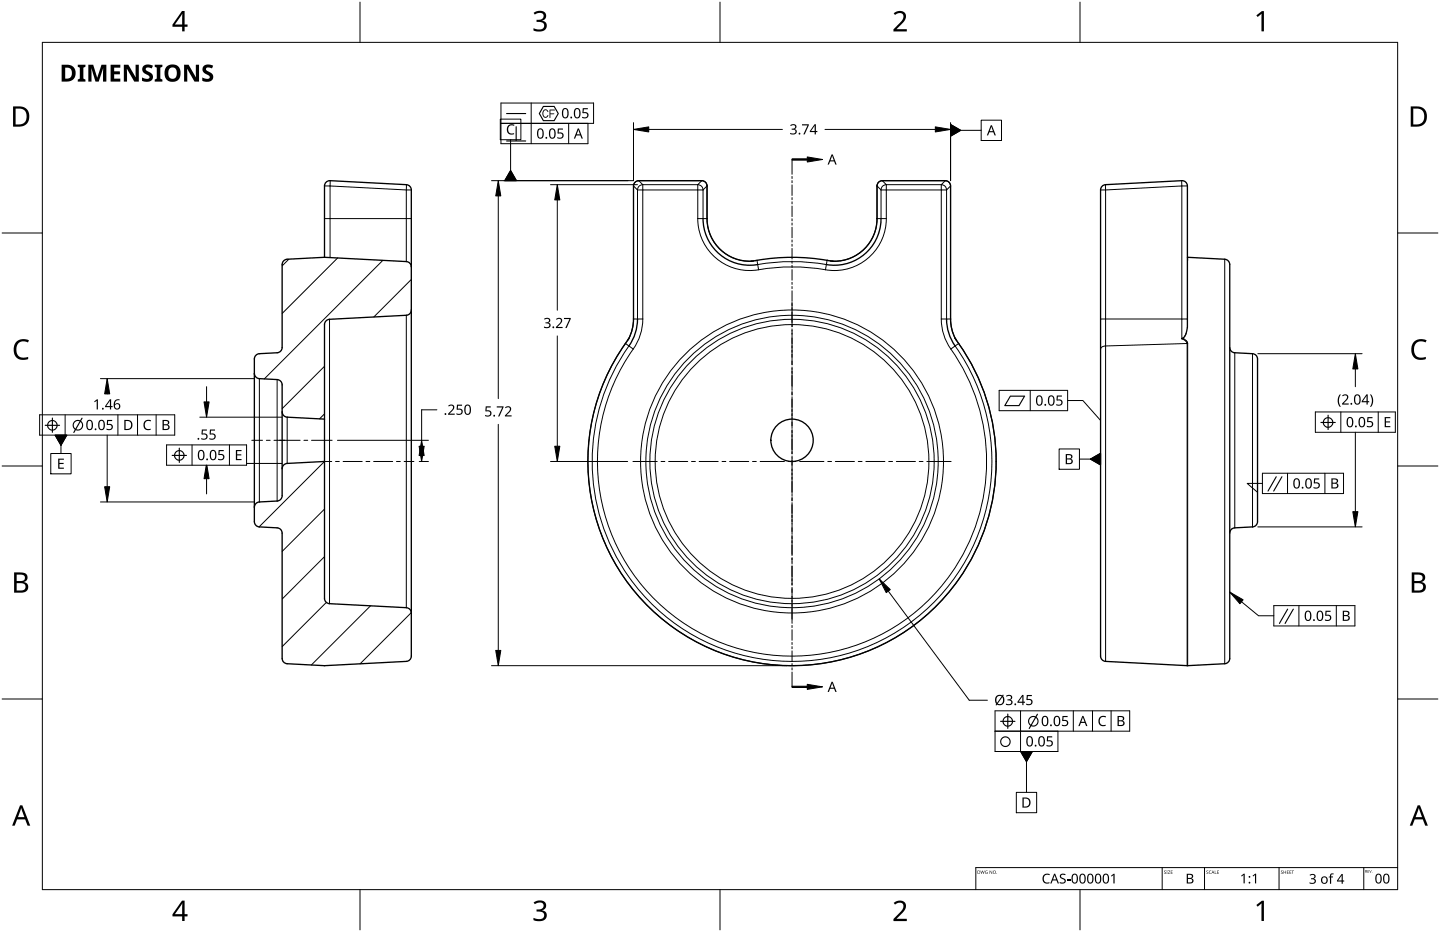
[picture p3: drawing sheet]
<svg xmlns="http://www.w3.org/2000/svg" width="432mm" height="279mm" viewBox="0 0 432 279" stroke-linecap="round" stroke-linejoin="round" font-family="sans-serif">
<g fill="none" stroke="#000" stroke-width=".4">
<path d="M97.3 77.1v-21.4a1.59 1.59 0 0 1 1.7-1.5l22.8 1.2a1.59 1.59 0 0 1 1.5 1.5v139.8a1.59 1.59 0 0 1-1.5 1.6l-24.5 1.3-11.2-.6a1.59 1.59 0 0 1-1.5-1.6v-37.6a1.59 1.59 0 0 0-1.5-1.6l-5.3-.2a1.59 1.59 0 0 1-1.5-1.6v-48.8a1.59 1.59 0 0 1 1.5-1.6l5.3-.2a1.59 1.59 0 0 0 1.5-1.6v-24.9a1.59 1.59 0 0 1 1.5-1.6l11.2-.6 24.5 1.3a1.59 1.59 0 0 1 1.5 1.6M210.8 65.5a14 14 0 0 0 16.4 13.8M212 65.5h.1M212 65.5v-9.8a1.59 1.59 0 0 0-1.6-1.5h-18.9a1.59 1.59 0 0 0-1.5 1.5v39.9M212 65.5a12.7 12.7 0 0 0 13.9 12.7M225.3 78.3l.7-.1a64.2 64.2 0 0 1 23.7 .1M249.1 78.2l.8 .1M263 65.5v-9.8a1.59 1.59 0 0 1 1.6-1.5h18.9a1.59 1.59 0 0 1 1.5 1.5v39.9M263 65.5a12.8 12.8 0 0 1-13.2 12.8M263 65.5h.1M264.2 65.5a14 14 0 0 1-16.4 13.8M356.1 77.1l11.1 .6a1.59 1.59 0 0 1 1.6 1.6v118.1a1.59 1.59 0 0 1-1.6 1.6l-11.1 .6-24.6-1.3a1.59 1.59 0 0 1-1.5-1.6v-139.8a1.59 1.59 0 0 1 1.5-1.5l22.9-1.2a1.59 1.59 0 0 1 1.7 1.5v42.5l-.6 2.1-.8 1.1"/>
<path d="M123.3 92.9a1.59 1.59 0 0 1-1.5 1.6l-23 1.2a1.59 1.59 0 0 0-1.5 1.6v82.1a1.59 1.59 0 0 0 1.5 1.6l23 1.2a1.59 1.59 0 0 1 1.5 1.6M190 95.6a12.8 12.8 0 0 1-1.5 6M190 95.6h.1M191.2 95.6a14 14 0 0 1-2.6 8.1M283.8 95.6a14 14 0 0 0 2.6 8.1M285 95.6h.1M285 95.6a11.8 11.8 0 0 0 1.8 6.4M76.3 111.9a1.59 1.59 0 0 0 1.5 1.6l5.3 .3a1.59 1.59 0 0 1 1.5 1.6v33.2a1.59 1.59 0 0 1-1.5 1.6l-5.3 .3a1.59 1.59 0 0 0-1.5 1.6M187.5 103a61.2 61.2 0 0 0 50 96.6 61.2 61.2 0 0 0 50-96.6M187.5 103h.1M188.2 102l-.7 1M188.5 101.5l-.3 .5"/>
<path d="M188.6 101.4l-.4 .7M286.4 101.4l.4 .6M286.8 102l.4 .6M287.2 102.6h.1M287.2 102.6l.3 .4M287.5 103h.1M354.4 101.5h.1M354.7 101.4l-.3 .1M354.7 101.4h.1M368.8 104.2a1.59 1.59 0 0 0 1.5 1.6l5.3 .2a1.59 1.59 0 0 1 1.5 1.6v48.8a1.59 1.59 0 0 1-1.5 1.6l-5.3 .2a1.59 1.59 0 0 0-1.5 1.6M84.6 123.5a1.59 1.59 0 0 0 1.5 1.6l11.2 .5M97.3 138.3l-11.2 .6a1.59 1.59 0 0 0-1.5 1.6"/>
<circle cx="237.5" cy="132" r="6.4"/>
</g>
<g fill="none" stroke="#000" stroke-width=".3">
<path d="M97.3 55.7h1.7M99 55.7v21.5M99 55.7l22.8 1.2M99 54.2v1.5M121.8 56.9h1.5M121.8 56.9v21.5M121.8 55.4v1.5M190 55.7h.1M190 55.7v39.9M190 55.7l1.2 1.2M191.2 56.9h19.6M191.2 56.9v38.7"/>
<path d="M191.5 54.2h18.9M191.5 54.2l1.2 1.2M191.5 54.2h.1M191.5 54.2a1.59 1.59 0 0 0-1.5 1.5M192.7 55.4a1.59 1.59 0 0 0-1.5 1.5M192.7 55.4v40.2M192.7 55.4h16.5M209.2 55.4v10.1M209.2 55.4a1.59 1.59 0 0 1 1.6 1.5M210.4 54.2a1.59 1.59 0 0 1 1.6 1.5M210.4 54.2l-1.2 1.2M210.4 54.2h.1"/>
<path d="M210.8 56.9v8.6M212 55.7l-1.2 1.2M212 55.7v9.8M212 55.7h.1M263 55.7h.1M263 55.7l1.2 1.2M263 55.7v9.8M264.2 56.9h19.6M264.2 56.9v8.6M264.6 54.2l1.2 1.2M264.6 54.2h18.9M264.6 54.2h.1"/>
<path d="M264.6 54.2a1.59 1.59 0 0 0-1.6 1.5M265.8 55.4a1.59 1.59 0 0 0-1.6 1.5M265.8 55.4h16.5M265.8 55.4v10.1M282.3 55.4a1.59 1.59 0 0 1 1.5 1.5M282.3 55.4v40.2M283.5 54.2a1.59 1.59 0 0 1 1.5 1.5M283.5 54.2l-1.2 1.2M283.5 54.2h.1M283.8 56.9v38.7M285 55.7l-1.2 1.2M285 55.7v39.9"/>
<path d="M285 55.7h.1M330 56.9h1.5M331.5 55.4v1.5M331.5 56.9v141.4M354.4 55.7v45.8l1.5 1.1M354.4 54.2v1.5M354.4 55.7h1.7M354.4 55.7l-22.9 1.2M97.3 65.5h26M209.2 65.5h2.8M209.2 65.5a15.6 15.6 0 0 0 18.3 15.4M212 65.5a12.8 12.8 0 0 0 13.3 12.8"/>
<path d="M227 78h.1M227 78l.2 1.3M227.2 79.3l.3 1.6M247.8 79.3a59.9 59.9 0 0 0-20.6 0M248 78l-.5 2.9M248 78h.1M263 65.5a12.8 12.8 0 0 1-13.3 12.8M263 65.5h2.8M265.8 65.5a15.6 15.6 0 0 1-18.3 15.4M356.1 77.1v.9M367.2 77.7v121.3M98.8 95.7v85.3"/>
<path d="M121.8 94.5v87.7M190 95.6a12.8 12.8 0 0 1-1.5 5.9M190 95.6h2.7M192.7 95.6a15.6 15.6 0 0 1-2.8 9M247.5 80.9a58.3 58.3 0 0 0-20 0M282.3 95.6h2.7M282.3 95.6a15.6 15.6 0 0 0 2.8 9M285 95.6a12.8 12.8 0 0 0 1.5 5.9M330 95.6h26.1M77.8 113.5v37M83.1 113.8v36.4M189.9 104.6l-2.4-1.6a61.2 61.2 0 0 0 50 96.6 61.2 61.2 0 0 0 50-96.6l-2.4 1.6"/>
<path d="M189.9 104.6a58.3 58.3 0 0 0 47.6 92.1 58.3 58.3 0 0 0 47.6-92.1M286.4 103.7a59.9 59.9 0 0 1-48.9 94.6 59.9 59.9 0 0 1-48.9-94.6M354.7 101.4l.3 .1a1.85 1.85 0 0 1 1.1 1.5M355.9 102.6h.1M355.9 102.6l.1 .4M356 103h.1M356 103l-24.5 .7-.9 .2-.6 .7M356 103v96.6M356.1 103v96.6M370.3 105.8v52.4M375.6 106v52M86.1 125.1v13.8"/>
<circle cx="237.5" cy="138.3" r="45.4"/>
<circle cx="237.5" cy="138.3" r="42.6"/>
<circle cx="237.5" cy="138.3" r="41"/>
<circle cx="237.5" cy="138.3" r="43.8"/>
</g>
<path d="M86.6 77.7l-2 2M101.2 77.3l-16.6 16.7M114.8 78l-35.5 35.6M123.3 83.8l-11.2 11.2M97.3 109.8l-12.7 12.7M97.3 124.1l-1.5 1.5M97.3 138.3l-19.6 19.6M97.3 152.6l-12.7 12.7M97.3 166.9l-12.7 12.7M97.9 180.6l-13.3 13.2M111.1 181.6l-17.7 17.8M123.3 183.7l-15.3 15.3" fill="none" stroke="#000" stroke-width=".3"/>
<path d="M12.7 12.7h406.4v254h-406.4z" fill="none" stroke="#000" stroke-width=".3"/>
<path d="M107.9 .6v12.1M215.9 .6v12.1M323.8 .6v12.1M.6 69.9h12.1M419.1 69.9h12.1M.6 139.7h12.1M419.1 139.7h12.1M.6 209.6h12.1M419.1 209.6h12.1M107.9 266.7v12.1M215.9 266.7v12.1M323.8 266.7v12.1" fill="none" stroke="#000" stroke-width=".3"/>
<g fill="#000">
<path d="M160 3.9a2.36 2.36 0 0 1 3.7 .5 1.49 1.49 0 0 1-1.2 1.8 1.62 1.62 0 0 1 1.5 1.8 1.62 1.62 0 0 1-1.8 1.4l-2.2-.3v-.7a2.16 2.16 0 0 0 3.2-.5 1.23 1.23 0 0 0-1.7-1.3h-.6v-.7a1.55 1.55 0 0 0 2.1-1.1 1.51 1.51 0 0 0-2.6-.4zM268 4a2.07 2.07 0 0 1 2.1-.8 2.07 2.07 0 0 1 1.6 1.7 4 4 0 0 1-1.6 2.6l-1.2 1.2h3v.7h-4v-.6l1.6-1.6a2.6 2.6 0 0 0 1.2-2.9 1.64 1.64 0 0 0-2.3 .2zM376.7 4.6l1.7-1.3h.6v6.1h-.7v-5.3l-1.2 1zM4.9 102.5a3.4 3.4 0 0 1 3.8-.5l-.3 .7a2.3 2.3 0 0 0-2.7 .1 2.3 2.3 0 0 0-.8 2.5 2.15 2.15 0 0 0 3.2 1.8l.4-.1v.7a3 3 0 0 1-3.5-.4 3 3 0 0 1-.8-3.4zM424 102.5a3.4 3.4 0 0 1 3.8-.5l-.3 .7a2.3 2.3 0 0 0-2.7 .1 2.3 2.3 0 0 0-.8 2.5 2.15 2.15 0 0 0 3.2 1.8l.4-.1v.7a3 3 0 0 1-3.5-.4 3 3 0 0 1-.8-3.4zM160 270.6a2.36 2.36 0 0 1 3.7 .5 1.49 1.49 0 0 1-1.2 1.8 1.62 1.62 0 0 1 1.5 1.8 1.62 1.62 0 0 1-1.8 1.4l-2.2-.3v-.7a2.16 2.16 0 0 0 3.2-.5 1.23 1.23 0 0 0-1.7-1.3h-.6v-.7a1.55 1.55 0 0 0 2.1-1.1 1.51 1.51 0 0 0-2.6-.4zM268 270.7a2.07 2.07 0 0 1 2.1-.8 2.07 2.07 0 0 1 1.6 1.7 4 4 0 0 1-1.6 2.6l-1.2 1.2h3v.7h-4v-.6l1.6-1.6a2.6 2.6 0 0 0 1.2-2.9 1.64 1.64 0 0 0-2.3 .2zM376.7 271.3l1.7-1.3h.6v6.1h-.7v-5.3l-1.2 1z"/>
<path d="M54.6 3.3h.8v4.1h.8v.6h-.8v1.4h-.8v-1.4h-2.9v-.6zM54.6 4.1l-2.2 3.3h2.2z"/>
<path d="M3.9 31.9h1.9a3 3 0 0 1 3 3.1 3 3 0 0 1-3.2 3h-1.7zM4.7 32.6v4.7h.8a2.39 2.39 0 0 0 2.5-2.1 2.39 2.39 0 0 0-2-2.6z"/>
<path d="M423 31.9h1.9a3 3 0 0 1 3 3.1 3 3 0 0 1-3.2 3h-1.7zM423.8 32.6v4.7h.8a2.39 2.39 0 0 0 2.5-2.1 2.39 2.39 0 0 0-2-2.6z"/>
<path d="M4.2 171.6h1.8a1.71 1.71 0 0 1 2.2 1.8 1.39 1.39 0 0 1-1.1 1.1 1.64 1.64 0 0 1 1.3 2 1.64 1.64 0 0 1-2 1.2h-2.2zM5 174.8v2.2h1.2a1.15 1.15 0 0 0 1.5-1.1 1.15 1.15 0 0 0-1.5-1.1zM5 172.3v1.9h1.1a1.04 1.04 0 0 0 1.4-1.1 1.04 1.04 0 0 0-1.5-.8z"/>
<path d="M423.3 171.6h1.8a1.71 1.71 0 0 1 2.2 1.8 1.39 1.39 0 0 1-1.1 1.1 1.64 1.64 0 0 1 1.3 2 1.64 1.64 0 0 1-2 1.2h-2.2zM424.1 174.8v2.2h1.2a1.15 1.15 0 0 0 1.5-1.1 1.15 1.15 0 0 0-1.5-1.1zM424.1 172.3v1.9h1.1a1.04 1.04 0 0 0 1.4-1.1 1.04 1.04 0 0 0-1.5-.8z"/>
<path d="M6 241.4h.7l2.4 6.1h-.8l-.8-1.9h-2.4l-.7 1.9h-.8zM6.3 242.2l-.9 2.8h1.9z"/>
<path d="M425.1 241.4h.7l2.4 6.1h-.8l-.8-1.9h-2.4l-.7 1.9h-.8zM425.4 242.2l-.9 2.8h1.9z"/>
<path d="M54.6 270h.8v4.1h.8v.6h-.8v1.4h-.8v-1.4h-2.9v-.6zM54.6 270.8l-2.2 3.3h2.2z"/>
</g>
<path d="M348.5 260.1v6.6M361.2 260.1v6.6M383.5 260.1v6.6M408.9 260.1v6.6M419.1 260.1h-126.5v6.6" fill="none" stroke="#000" stroke-width=".3"/>
<g fill="#000">
<path d="M294 261l.3 .8 .3-.8 .3 .8 .4-.8-.3 1-.4-.9-.3 .9zM295.5 261.1l.6-.1-.5 .1-.1 .4 .3 .4 .2-.1v-.2l-.2-.2h.4v.5l-.8-.1zM296.7 261l.7 .8 .1-.8v1l-.6-.8-.2 .8zM313 262.3l1-.4 .8 .2-.1 .3a1.17 1.17 0 0 0-1.7 1.1 1.17 1.17 0 0 0 1.7 1v.3a1.52 1.52 0 0 1-1.9-.5 1.52 1.52 0 0 1 .2-2zM317.9 262.2l.6-.3 1 .2-.1 .3-.4-.1a.55 .55 0 0 0-.8 .3 .55 .55 0 0 0 .6 .6 .88 .88 0 0 1 .8 1.2 .88 .88 0 0 1-1.3 .5l-.5-.1v-.4l.6 .2a.57 .57 0 0 0 .8-.4 .57 .57 0 0 0-.7-.7l-.6-.4zM319.9 263.6h1v.3h-1zM333.1 262.6l1.1-.7v3h-.3v-2.6l-.6 .5zM349.1 261.1l.5-.1-.4 .2 .2 .2a.31 .31 0 0 1 .2 .5 .31 .31 0 0 1-.6-.1 .23 .23 0 0 0 .4 .1 .23 .23 0 0 0 0-.3l-.3-.2zM349.8 261h.3v1h-.3zM350.2 261h.7l-.5 .9 .5 .1h-.7l.5-.9zM351.1 261h.5l-.4 .1v.3h.4l-.4 .1v.4l.4 .1h-.5zM361.8 261.1l.5-.1-.4 .2 .2 .2a.31 .31 0 0 1 .2 .5 .31 .31 0 0 1-.6-.1 .23 .23 0 0 0 .4 .1 .23 .23 0 0 0 0-.3l-.3-.2z"/>
<path d="M362.6 261.1h.5a.39 .39 0 0 0-.5 .4 .39 .39 0 0 0 .6 .3h-.6zM364.3 261l.1 .9 .4 .1h-.5zM365 261h.5l-.4 .1v.3h.4l-.4 .1v.4l.4 .1h-.5zM372.2 262.5l1-.6v2.9h-.3v-2.5l-.6 .5zM375.6 262.5l1.1-.6v2.9h-.4v-2.5l-.5 .5zM384.1 261.1l.6-.1-.5 .2 .2 .2a.31 .31 0 0 1 .2 .5 .31 .31 0 0 1-.5-.1 .23 .23 0 0 0 .3 .1 .23 .23 0 0 0 .1-.3l-.4-.2zM384.9 261l.1 .4h.5l.1-.4v1l-.1-.5h-.5l-.1 .5zM385.9 261h.5l-.4 .1v.3h.4l-.4 .1v.4l.4 .1h-.5zM386.7 261h.5l-.4 .1v.3h.4l-.4 .1v.4l.4 .1h-.5zM387.3 261h.7l-.3 .1v.9l-.1-.9zM392.7 262.3a.96 .96 0 0 1 1.2-.4 .96 .96 0 0 1 .5 1.2l-.5 .3a.82 .82 0 0 1 .7 1 .82 .82 0 0 1-1.1 .6l-.8-.2v-.3l.6 .2a.6 .6 0 0 0 .9-.5 .6 .6 0 0 0-.8-.6h-.3v-.3h.3a.58 .58 0 0 0 .7-.8 .58 .58 0 0 0-1-.1l-.2 .1zM399 262l.9-.1-.1 .3-.4-.1-.2 .3v.4h.5v.2h-.5v1.9h-.4v-1.9h-.4l.4-.3z"/>
<path d="M410.1 260.8h.4l-.3 .1v.3h.3l-.3 .1v.3h.3h-.4zM410.6 260.8l.4 .7 .3-.7-.3 .8z"/>
<path d="M293.1 261l.8 .2-.2 .7-.6 .1zM293.3 261.1v.8l.3-.1 .2-.5z"/>
<path d="M297.7 261.5a.49 .49 0 0 1 .9 0 .49 .49 0 0 1-.9 0zM297.9 261.5a.36 .36 0 0 0 .7 0 .36 .36 0 0 0-.7 0z"/>
<path d="M316.1 261.9h.3l1.1 3h-.3l-.4-.9h-1.1l-.4 .9h-.4zM316.2 262.3l-.4 1.3h.9z"/>
<path d="M321.7 262.1a1.06 1.06 0 0 1 1.2 .1 1.06 1.06 0 0 1 .3 1.2 1.06 1.06 0 0 1-.9 1.5 1.06 1.06 0 0 1-1-1.5zM321.9 262.4a1.6 1.6 0 0 0 .4 2.2 1.48 1.48 0 0 0 0-2.4z"/>
<path d="M324 262.1a1.06 1.06 0 0 1 1.3 .1 1.06 1.06 0 0 1 .3 1.2 1.06 1.06 0 0 1-1 1.5 1.06 1.06 0 0 1-1-1.5zM324.2 262.4a1.6 1.6 0 0 0 .4 2.2 1.48 1.48 0 0 0 0-2.4z"/>
<path d="M326.3 262.1a1.06 1.06 0 0 1 1.3 .1 1.06 1.06 0 0 1 .3 1.2 1.06 1.06 0 0 1-1 1.5 1.06 1.06 0 0 1-.9-1.5zM326.6 262.4a1.6 1.6 0 0 0 .3 2.2 1.48 1.48 0 0 0 0-2.4z"/>
<path d="M328.7 262.1a1.06 1.06 0 0 1 1.2 .1 1.06 1.06 0 0 1 .3 1.2 1.06 1.06 0 0 1-.9 1.5 1.06 1.06 0 0 1-1-1.5zM328.9 262.4a1.6 1.6 0 0 0 .4 2.2 1.48 1.48 0 0 0 0-2.4z"/>
<path d="M331 262.1a1.06 1.06 0 0 1 1.3 .1 1.06 1.06 0 0 1 .3 1.2 1.06 1.06 0 0 1-1 1.5 1.06 1.06 0 0 1-1-1.5zM331.2 262.4a1.6 1.6 0 0 0 .4 2.2 1.48 1.48 0 0 0 0-2.4z"/>
<path d="M355.9 261.9h.8a.75 .75 0 0 1 1 .4 .75 .75 0 0 1-.5 1 .79 .79 0 0 1 .7 1 .79 .79 0 0 1-1 .6h-1zM356.2 263.5v1h.6a.55 .55 0 0 0 .7-.5 .55 .55 0 0 0-.7-.5zM356.2 262.3v.9h.6a.5 .5 0 0 0 .6-.5 .5 .5 0 0 0-.7-.4z"/>
<path d="M363.6 261l.5 1-.2-.3h-.4l-.2 .3zM363.7 261.1l-.2 .4h.4z"/>
<path d="M396 263.9a1.08 1.08 0 0 1 2.1 0 1.08 1.08 0 0 1-2.1 0zM396.7 263.1a.8 .8 0 0 0-.2 1.1 .8 .8 0 0 0 1.1 .3l.2-.5a.71 .71 0 0 0-.2-.8 .71 .71 0 0 0-.9-.1z"/>
<path d="M402.3 262h.4v2h.4v.3h-.4v.6h-.4v-.6h-1.4v-.3zM402.3 262.4l-1 1.6h1z"/>
<path d="M409.4 260.8h.2a.23 .23 0 0 1 .3 .2 .23 .23 0 0 1-.2 .3l.3 .3-.4-.3-.2 .3zM409.5 260.9v.3h.3z"/>
<path d="M412.8 262.1a1.06 1.06 0 0 1 1.2 .1 1.06 1.06 0 0 1 .3 1.2 1.06 1.06 0 0 1-.9 1.5 1.06 1.06 0 0 1-1-1.5zM413 262.4a1.6 1.6 0 0 0 .4 2.2 1.48 1.48 0 0 0 0-2.4z"/>
<path d="M415.1 262.1a1.06 1.06 0 0 1 1.3 .1 1.06 1.06 0 0 1 .3 1.2 1.06 1.06 0 0 1-1 1.5 1.06 1.06 0 0 1-1-1.5zM415.3 262.4a1.6 1.6 0 0 0 .4 2.2 1.48 1.48 0 0 0 0-2.4z"/>
<circle cx="298.9" cy="261.9" r=".09"/>
<circle cx="374.7" cy="264.6" r=".26"/>
<circle cx="374.7" cy="262.9" r=".27"/>
<circle cx="411.4" cy="261.6" r=".07"/>
</g>
<g fill="#000">
<path d="M23.3 19.4h2.3v.6l-.6 .3v3.3l.6 .3v.6h-2.3v-.6l.6-.3v-3.3l-.6-.3zM26.5 19.4h1.4l1.2 3.9 1.3-3.9h1.5v5.1h-1v-4l-1.3 4h-1l-1.2-4v4h-.9zM33.2 19.4h2.9v.9h-1.9v1.1h1.8v.9h-1.8v1.3h1.9v.9h-2.9zM37.1 19.4h1.4l2.2 3.8v-3.8h.9v5.1h-1.3l-2.2-3.9v3.9h-1zM43.1 19.7a2.74 2.74 0 0 1 2.8 0l-.4 .8-.9-.3a.63 .63 0 0 0-.9 .5 .63 .63 0 0 0 .7 .7 1.61 1.61 0 0 1 1.4 2 1.61 1.61 0 0 1-2.2 1.1l-1-.3v-1l.9 .4a.81 .81 0 0 0 .8 .1 .81 .81 0 0 0 .5-.7l-.1-.2a3.2 3.2 0 0 1-2.1-2zM46.4 19.4h2.3v.6l-.6 .3v3.3l.6 .3v.6h-2.3v-.6l.6-.3v-3.3l-.6-.3zM55.2 19.4h1.4l2.1 3.8v-3.8h1v5.1h-1.4l-2.2-3.9 .1 3.9h-1zM61.2 19.7a2.74 2.74 0 0 1 2.7 0l-.3 .8-1-.3a.63 .63 0 0 0-.9 .5 .63 .63 0 0 0 .8 .7 1.61 1.61 0 0 1 1.4 2 1.61 1.61 0 0 1-2.2 1.1l-1.1-.3v-1l.9 .4a.81 .81 0 0 0 .9 .1 .81 .81 0 0 0 .5-.7l-.1-.2a3.2 3.2 0 0 1-2.1-2zM152.4 37.7l1-.5 .9 .2-.2 .3a1.22 1.22 0 0 0-1.7 1.2 1.22 1.22 0 0 0 1.8 1v.3a1.59 1.59 0 0 1-2-.5 1.59 1.59 0 0 1 .2-2zM236.9 37.5a1 1 0 0 1 1.3-.3 1 1 0 0 1 .5 1.1l-.5 .4a.86 .86 0 0 1 .7 1.1 .86 .86 0 0 1-1.1 .5l-.9-.1v-.4l.7 .2a.63 .63 0 0 0 .9-.5 .63 .63 0 0 0-.8-.6h-.3v-.3a.63 .63 0 0 0 .9-.1 .63 .63 0 0 0-.2-.9l-1 .2zM240.5 37.3h2l-1.2 3h-.4l1.2-2.7h-1.6zM163.1 95.6a1 1 0 0 1 1.3-.4 1 1 0 0 1 .5 1.2l-.5 .3a.86 .86 0 0 1 .7 1.1 .86 .86 0 0 1-1.2 .6l-.8-.2v-.3l.6 .2a.63 .63 0 0 0 1-.5 .63 .63 0 0 0-.8-.7h-.3v-.3a.63 .63 0 0 0 .9-.1 .63 .63 0 0 0-.2-.9l-1 .2z"/>
<path d="M166.7 95.6a1.05 1.05 0 0 1 1.7 0 1.05 1.05 0 0 1-.4 1.6l-.8 .8h1.5v.3h-2v-.3l1.1-1.1a.72 .72 0 0 0 .3-1.1 .72 .72 0 0 0-1.2 .1zM169.1 95.3h2l-1.2 3h-.4l1.2-2.6h-1.6zM28.2 120.4l.8-.7h.4v3.1h-.4v-2.7l-.6 .5zM60.5 128.8h1.5v.3h-1.2v.9a1.04 1.04 0 0 1 1.5 1 1.04 1.04 0 0 1-1.6 .8l-.4-.1v-.4l.4 .2a.71 .71 0 0 0 1.2-.5 .71 .71 0 0 0-1-.7l-.5-.1zM63 128.8h1.5v.3h-1.2l-.1 .9a1.04 1.04 0 0 1 1.5 1 1.04 1.04 0 0 1-1.6 .8l-.3-.1v-.4l.3 .2a.71 .71 0 0 0 1.2-.5 .71 .71 0 0 0-1-.7l-.5-.1zM134.4 121.6a1.05 1.05 0 0 1 1.7 0 1.05 1.05 0 0 1-.5 1.6l-.8 .8h1.6v.3h-2.1v-.3l1.1-1.1a.72 .72 0 0 0 .4-1.1 .72 .72 0 0 0-1.2 .1zM137 121.3h1.6v.4h-1.2l-.1 .8a1.04 1.04 0 0 1 1.5 1 1.04 1.04 0 0 1-1.6 .8l-.4-.1v-.3l.4 .1a.71 .71 0 0 0 1.2-.4 .71 .71 0 0 0-1-.8l-.5-.1zM145.6 121.8h1.6v.4h-1.2l-.1 .8a1.04 1.04 0 0 1 1.5 1 1.04 1.04 0 0 1-1.6 .9l-.3-.2v-.3l.3 .1a.71 .71 0 0 0 1.2-.4 .71 .71 0 0 0-1-.8l-.5-.1zM149 121.8h2l-1.2 3.1h-.5l1.3-2.7h-1.6zM151.4 122.1a1.05 1.05 0 0 1 1.7 0 1.05 1.05 0 0 1-.4 1.6l-.8 .8h1.5v.4h-2v-.4l1.1-1.1a.72 .72 0 0 0 .3-1.1 .72 .72 0 0 0-1.2 .1zM401.7 118.3h.4a3.2 3.2 0 0 0 0 3.7h-.4a3.1 3.1 0 0 1 0-3.7zM402.5 118.6a1.05 1.05 0 0 1 1.6-.1 1.05 1.05 0 0 1-.4 1.6l-.8 .8h1.5v.4h-2v-.3l1.1-1.1a.72 .72 0 0 0 .3-1.2 .72 .72 0 0 0-1.1 .1z"/>
<path d="M410.8 118.3h.3a3.1 3.1 0 0 1 0 3.7h-.3a3.2 3.2 0 0 0 0-3.7zM17.5 137.5h1.6v.3h-1.3v1h1.3v.3h-1.3v1.1h1.3v.3h-1.6zM301.6 208.6a1 1 0 0 1 1.3-.4 1 1 0 0 1 .5 1.2l-.5 .4a.86 .86 0 0 1 .7 1.1 .86 .86 0 0 1-1.1 .5l-.9-.1v-.4l.7 .2a.63 .63 0 0 0 .9-.5 .63 .63 0 0 0-.8-.6h-.3v-.3a.63 .63 0 0 0 .9-.2 .63 .63 0 0 0-.2-.9l-1 .3zM307.9 208.3h1.5v.4h-1.2l-.1 .9a1.04 1.04 0 0 1 1.5 1 1.04 1.04 0 0 1-1.6 .8l-.3-.1v-.4l.4 .1a.71 .71 0 0 0 1.1-.4 .71 .71 0 0 0-1-.8h-.4z"/>
<path d="M18.5 19.4h1.6a2.54 2.54 0 0 1 2.6 2.6 2.54 2.54 0 0 1-2.8 2.5h-1.4zM19.6 20.3v3.3a1.68 1.68 0 0 0 2-1.7 1.68 1.68 0 0 0-2-1.6z"/>
<path d="M50 20a2.53 2.53 0 0 1 3.2-.3 2.53 2.53 0 0 1 .9 3.1 2.48 2.48 0 0 1-3.3 1.6 2.48 2.48 0 0 1-1.4-3.3zM51 20.5a2.03 2.03 0 0 0 .4 3.1 1.47 1.47 0 0 0 1.6-2.1 1.26 1.26 0 0 0-.7-1.2 1.26 1.26 0 0 0-1.3 .2z"/>
<path d="M244.3 37.2h.3v2.1h.5v.3h-.5v.7h-.3v-.7h-1.5v-.3zM244.3 37.6l-1.1 1.7h1.1z"/>
<path d="M297.1 37.5h.3l1.2 3.1h-.4l-.3-.9h-1.2l-.4 .9h-.4zM297.3 37.9l-.5 1.4h.9z"/>
<path d="M406.4 118.4a1.1 1.1 0 0 1 1.3 .1 1.1 1.1 0 0 1 .3 1.3 1.11 1.11 0 0 1-1 1.5 1.11 1.11 0 0 1-1-1.5zM406.6 118.7a1.66 1.66 0 0 0 .4 2.3 1.54 1.54 0 0 0 0-2.5z"/>
<path d="M32.9 119.7h.4v2h.5v.4h-.5v.7h-.3v-.7h-1.5v-.4zM33 120.1l-1.1 1.6h1.1z"/>
<path d="M34.5 120l.5-.3a.52 .52 0 0 1 .8 .3 1.03 1.03 0 0 0-1.3 1.2 .97 .97 0 0 1 1.5 .3 .97 .97 0 0 1-.6 1.4 .97 .97 0 0 1-1.2-.9l-.1-1.1zM34.4 121.8a.66 .66 0 0 0 1.3 0 .66 .66 0 0 0-1.3 0z"/>
<path d="M139.6 121.5a1.1 1.1 0 0 1 1.3 0 1.1 1.1 0 0 1 .3 1.3 1.11 1.11 0 0 1-1 1.6 1.11 1.11 0 0 1-1-1.6zM139.8 121.7a1.66 1.66 0 0 0 .4 2.4 1.54 1.54 0 0 0 0-2.5z"/>
<path d="M319.6 136.1h.8a.78 .78 0 0 1 1.1 .4 .78 .78 0 0 1-.5 1.1 .82 .82 0 0 1 .7 1 .82 .82 0 0 1-1.1 .6h-1zM320 137.7v1.1h.6a.57 .57 0 0 0 .7-.5 .57 .57 0 0 0-.8-.6zM320 136.4v1h.5a.52 .52 0 0 0 .7-.5 .52 .52 0 0 0-.7-.5z"/>
<path d="M409.7 118.2h.4v2.1h.5v.3h-.5v.7h-.3v-.7h-1.5v-.3zM409.8 118.6l-1.1 1.7h1.1z"/>
<path d="M298.7 208.7l.9-.4 .9 .2 .2-.3 .3 .2-.2 .3a1.56 1.56 0 0 1 .2 2 1.56 1.56 0 0 1-2 .5l-.2 .3-.3-.2 .3-.3a2.01 2.01 0 0 1-.1-2.3zM300.6 209l-1.4 1.9a1.2 1.2 0 0 0 1.5-.4 1.2 1.2 0 0 0-.1-1.5zM299.1 208.9h-.1a1.8 1.8 0 0 0 0 1.8l1.3-1.9-.6-.2z"/>
<path d="M306.5 208.3h.4v2.1h.5v.3h-.5v.7h-.3v-.7h-1.5v-.3zM306.6 208.7l-1.1 1.7h1.1z"/>
<path d="M306.6 239.1h.9a1.52 1.52 0 0 1 1.5 1.5 1.52 1.52 0 0 1-1.6 1.5h-.8zM307 239.4v2.4h.4a1.19 1.19 0 0 0 1.2-1.2 1.19 1.19 0 0 0-1.1-1.2z"/>
<circle cx="239.7" cy="40.1" r=".27"/>
<circle cx="165.9" cy="98.1" r=".27"/>
<circle cx="30.9" cy="122.5" r=".27"/>
<circle cx="59.5" cy="131.6" r=".27"/>
<circle cx="133.6" cy="124.1" r=".27"/>
<circle cx="148.2" cy="124.6" r=".27"/>
<circle cx="405.2" cy="121.1" r=".27"/>
<circle cx="304.4" cy="211.2" r=".27"/>
</g>
<g fill="none" stroke="#000" stroke-width=".3">
<path d="M150 35.7h6.2v6.2h-6.2zM150.2 37h27.8v-6.1h-27.8v12.2h26.1v-6.1M159.3 30.9v12.2M170.5 37v6.1M285 37.3l3.1 1.8-3.1 1.7zM285 37v17.2M288.1 39.1h6.1M294.2 36h6.1v6.1h-6.1zM151.1 54.2h38.9M153.1 51.1l1.8 3.1h-3.6zM153.1 41.9v9.2M299.6 117h20.5v6.1h-20.5z"/>
<path d="M308.9 117v6.1M11.9 124.4h40.5v6h-40.5zM15.2 136h6.1v6.1h-6.1zM16.5 130.4h3.5l-1.7 3.1zM18.3 133.5v2.5M19.5 124.4v6M35.4 124.4v6M41.2 124.4v6M46.8 124.4v6M49.9 133.4h24v6.1h-24zM57.6 133.4v6.1M68.8 133.4v6.1"/>
<path d="M317.6 134.6h6.1v6.1h-6.1zM320.1 120.1h4.6l5.3 5.9M323.7 137.6h3.3M327 137.6l3-1.7v3.5zM394.4 123.5h24v6.1h-24zM402.1 123.5v6.1M413.3 123.5v6.1M378.5 144.9h-4.5l3.1 2.7M378.5 141.9h24.4v6.1h-24.4zM386.1 141.9v6.1M397.3 141.9v6.1M368.8 177.5l8.6 7.1h4.6"/>
<path d="M382 181.6h24.3v6.1h-24.3zM389.5 181.6v6.1M400.7 181.6v6.1M298.4 219.2h40.4v-6.1h-40.4v12.2h18.8v-6.1M306 213.1v12.2M321.8 213.1v6.1M327.6 213.1v6.1M333.2 213.1v6.1M304.8 237.5h6.1v6.1h-6.1zM306 225.3h3.6l-1.8 3zM307.8 228.3v9.2"/>
</g>
<path d="M285 37.3l3.1 1.8-3.1 1.7zM153.1 51.1l1.8 3.1h-3.6zM16.5 130.4h3.5l-1.7 3.1zM327 137.6l3-1.7v3.5zM368.8 177.5l4 2.3-1 1.2zM306 225.3h3.6l-1.8 3z" fill="#000" stroke="#000" stroke-width=".3"/>
<g fill="#000">
<path d="M151.8 33.9h5.8l.2 .1-.2 .2h-5.7zM163 33a.73 .73 0 0 1 .9-.2 .73 .73 0 0 1 .4 .8 .75 .75 0 0 0-1-.5 .75 .75 0 0 0-.4 1.1 .73 .73 0 0 0 .6 .8 .73 .73 0 0 0 .8-.5 .87 .87 0 0 1-1 .8 .87 .87 0 0 1-.7-1.1zM164.8 32.9l1.6 .1-1.4 .1v.9l1.2 .1-1.2 .2-.1 1.1zM167.3 38.5h1.5v.4h-1.2l-.1 .8a1.04 1.04 0 0 1 1.5 1 1.04 1.04 0 0 1-1.6 .9l-.3-.2v-.3l.4 .1a.71 .71 0 0 0 1.1-.4 .71 .71 0 0 0-1-.8h-.4zM174.7 32.4h1.6v.4h-1.2l-.1 .8a1.04 1.04 0 0 1 1.5 1 1.04 1.04 0 0 1-1.6 .9l-.3-.2v-.3l.3 .1a.71 .71 0 0 0 1.2-.4 .71 .71 0 0 0-1-.8h-.5zM154.7 37.9l.2 .1v4.1h2.7l.1 .3-5.9-.1 .1-.2h2.7zM316.9 118.6h1.5v.3h-1.2l-.1 .9a1.04 1.04 0 0 1 1.5 1 1.04 1.04 0 0 1-1.6 .8l-.3-.1v-.4l.4 .2a.71 .71 0 0 0 1.1-.5 .71 .71 0 0 0-1-.7l-.4-.1zM32.1 125.9h1.5v.3h-1.2v.9a1.04 1.04 0 0 1 1.5 1 1.04 1.04 0 0 1-1.6 .8l-.4-.1v-.4l.4 .2a.71 .71 0 0 0 1.2-.5 .71 .71 0 0 0-1-.7l-.5-.1zM43.4 126.3l1.1-.5 .8 .2-.1 .3a1.22 1.22 0 0 0-1.8 1.2 1.22 1.22 0 0 0 1.8 1v.3a1.59 1.59 0 0 1-2-.5 1.59 1.59 0 0 1 .2-2zM65.6 134.9h1.5v.4h-1.2l-.1 .8a1.04 1.04 0 0 1 1.5 1 1.04 1.04 0 0 1-1.6 .8l-.3-.1v-.3l.3 .1a.71 .71 0 0 0 1.2-.4 .71 .71 0 0 0-1-.8l-.4-.1zM70.7 134.9h1.7v.3h-1.3v1h1.3v.3h-1.3v1.1h1.3v.3h-1.7zM410 125h1.6v.4h-1.2l-.1 .9a1.04 1.04 0 0 1 1.5 1 1.04 1.04 0 0 1-1.6 .8l-.3-.2v-.3l.3 .1a.71 .71 0 0 0 1.2-.4 .71 .71 0 0 0-1-.8h-.5z"/>
<path d="M415.2 125h1.7v.4h-1.3v.9h1.2v.4h-1.2v1h1.3v.4h-1.7zM382.6 142.8l.2 .2-2.4 4.3h-.2l-.1-.2zM384.3 142.8l.2 .2-2.4 4.3h-.2l-.1-.2zM394.1 143.4h1.5v.3h-1.2l-.1 .9a1.04 1.04 0 0 1 1.5 1 1.04 1.04 0 0 1-1.6 .8l-.3-.1v-.3l.3 .1a.71 .71 0 0 0 1.2-.4 .71 .71 0 0 0-1-.8l-.5-.1zM386 182.5l.2 .2-2.4 4.3h-.2l-.1-.2zM387.7 182.5l.3 .2-2.5 4.3h-.2l-.1-.2zM397.5 183.1h1.5v.3h-1.2l-.1 .9a1.04 1.04 0 0 1 1.5 1 1.04 1.04 0 0 1-1.6 .8l-.3-.1v-.3l.4 .1a.71 .71 0 0 0 1.1-.5 .71 .71 0 0 0-1-.7l-.4-.1zM318.6 214.6h1.5v.4h-1.2v.9a1.04 1.04 0 0 1 1.4 .9 1.04 1.04 0 0 1-1.5 .9l-.4-.2v-.3l.4 .1a.71 .71 0 0 0 1.1-.4 .71 .71 0 0 0-1-.8h-.4zM329.8 215l1-.4 .9 .2-.2 .3a1.22 1.22 0 0 0-1.7 1.1 1.22 1.22 0 0 0 1.8 1.1v.3a1.59 1.59 0 0 1-2-.5 1.59 1.59 0 0 1 .2-2.1zM314 220.7h1.5v.4h-1.2l-.1 .9a1.04 1.04 0 0 1 1.5 .9 1.04 1.04 0 0 1-1.6 .9l-.3-.2v-.3l.4 .1a.71 .71 0 0 0 1.1-.4 .71 .71 0 0 0-1-.8h-.4z"/>
<path d="M162.9 31.8h3.4l1.3 2.2-1.3 2.3h-3.5l-1.2-2.3zM163 32.1l-1.1 1.9 1.1 2h3.1l1.1-2-1.1-1.9z"/>
<path d="M168.9 32.6a1.1 1.1 0 0 1 1.3 .1 1.1 1.1 0 0 1 .3 1.2 1.11 1.11 0 0 1-1 1.6 1.11 1.11 0 0 1-1-1.6zM169.1 32.9a1.66 1.66 0 0 0 .4 2.3 1.54 1.54 0 0 0 0-2.5z"/>
<path d="M172.5 32.6a1.1 1.1 0 0 1 1.3 .1 1.1 1.1 0 0 1 .3 1.2 1.11 1.11 0 0 1-1 1.6 1.11 1.11 0 0 1-1-1.6zM172.7 32.9a1.66 1.66 0 0 0 .4 2.3 1.54 1.54 0 0 0 0-2.5z"/>
<path d="M161.4 38.7a1.1 1.1 0 0 1 1.3 0 1.1 1.1 0 0 1 .3 1.3 1.11 1.11 0 0 1-1 1.6 1.11 1.11 0 0 1-1-1.6zM161.6 39a1.66 1.66 0 0 0 .4 2.3 1.54 1.54 0 0 0 0-2.5z"/>
<path d="M165 38.7a1.1 1.1 0 0 1 1.3 0 1.1 1.1 0 0 1 .3 1.3 1.11 1.11 0 0 1-1 1.6 1.11 1.11 0 0 1-1-1.6zM165.2 39a1.66 1.66 0 0 0 .4 2.3 1.54 1.54 0 0 0 0-2.5z"/>
<path d="M173.3 38.5h.3l1.2 3.1h-.4l-.4-1h-1.2l-.3 1h-.4zM173.4 38.9l-.5 1.4h1z"/>
<path d="M15.6 125.2l.3 .1v.6l1 .6 .4 .8 .7 .2-.7 .2-.5 1-.9 .4-.2 .7-.2-.7-.9-.5-.5-.9-.7-.2 .7-.2 .5-.9 .9-.5zM14.5 127.7l.3 .7 .7 .4v-1.1zM14.8 126.6l-.3 .7h1v-1.1zM15.9 126.2v1.1h1l-.3-.7zM15.9 127.7v1.1l.7-.4 .3-.7z"/>
<path d="M22.2 126.3l.9-.4 .9 .1 .7-.8-.4 1a1.6 1.6 0 0 1 .4 2.1 1.6 1.6 0 0 1-2 .7l-.5 .8-.2-.1 .4-.9-.5-.7-.1-.8zM22.5 126.6l-.4 1.1 .5 .8 1.3-2.2-.7-.1zM24.1 126.5l-1.2 2.2a1.27 1.27 0 0 0 1.5-.6 1.27 1.27 0 0 0-.3-1.6z"/>
<path d="M26.2 126.1a1.1 1.1 0 0 1 1.4 0 1.1 1.1 0 0 1 .3 1.3 1.11 1.11 0 0 1-1 1.6 1.11 1.11 0 0 1-1-1.6zM26.5 126.3a1.66 1.66 0 0 0 .4 2.3 1.54 1.54 0 0 0 0-2.4z"/>
<path d="M29.8 126.1a1.1 1.1 0 0 1 1.3 0 1.1 1.1 0 0 1 .4 1.3 1.11 1.11 0 0 1-1.1 1.6 1.11 1.11 0 0 1-1-1.6zM30 126.3a1.66 1.66 0 0 0 .4 2.3 1.54 1.54 0 0 0 0-2.4z"/>
<path d="M37.3 125.9h.9a1.52 1.52 0 0 1 1.5 1.6 1.52 1.52 0 0 1-1.6 1.4h-.8zM37.7 126.2v2.4h.4a1.19 1.19 0 0 0 1.2-1.2 1.19 1.19 0 0 0-1.1-1.2z"/>
<path d="M48.7 125.9h.9a.78 .78 0 0 1 1.1 .4 .78 .78 0 0 1-.5 1 .82 .82 0 0 1 .7 1 .82 .82 0 0 1-1.1 .6h-1.1zM49.1 127.5v1.1h.6a.57 .57 0 0 0 .8-.6 .57 .57 0 0 0-.8-.5zM49.1 126.2v1h.6a.52 .52 0 0 0 .7-.5 .52 .52 0 0 0-.8-.5z"/>
<path d="M53.7 134.2l.2 .1v.6l1.1 .6 .3 .9 .8 .1-.8 .2-.5 1-.9 .4-.1 .7-.2-.7-.9-.4-.5-1-.7-.2 .7-.1 .4-1 1-.5zM52.5 136.7l.4 .7 .7 .4v-1.1zM52.9 135.6l-.4 .8h1.1v-1.1zM53.9 135.3v1.1h1.1l-.4-.8zM53.9 136.7v1.1l.7-.4 .4-.7z"/>
<path d="M59.7 135.1a1.1 1.1 0 0 1 1.3 0 1.1 1.1 0 0 1 .3 1.3 1.11 1.11 0 0 1-1 1.6 1.11 1.11 0 0 1-1-1.6zM59.9 135.3a1.66 1.66 0 0 0 .4 2.4 1.54 1.54 0 0 0 0-2.5z"/>
<path d="M63.3 135.1a1.1 1.1 0 0 1 1.3 0 1.1 1.1 0 0 1 .3 1.3 1.11 1.11 0 0 1-1 1.6 1.11 1.11 0 0 1-1-1.6zM63.5 135.3a1.66 1.66 0 0 0 .4 2.4 1.54 1.54 0 0 0 0-2.5z"/>
<path d="M302.9 118.6h4.3l.2 .2-1.8 2.9h-4.4v-.2zM303.1 118.9l-1.5 2.5h3.9l1.4-2.5z"/>
<path d="M311 118.7a1.1 1.1 0 0 1 1.4 .1 1.1 1.1 0 0 1 .3 1.3 1.11 1.11 0 0 1-1 1.5 1.11 1.11 0 0 1-1.1-1.5zM311.3 119a1.66 1.66 0 0 0 .4 2.3 1.54 1.54 0 0 0 0-2.5z"/>
<path d="M314.6 118.7a1.1 1.1 0 0 1 1.3 .1 1.1 1.1 0 0 1 .3 1.3 1.11 1.11 0 0 1-1 1.5 1.11 1.11 0 0 1-1-1.5zM314.8 119a1.66 1.66 0 0 0 .4 2.3 1.54 1.54 0 0 0 0-2.5z"/>
<path d="M398.1 124.4h.3v.7l1.1 .6 .3 .8 .7 .2-.7 .1-.5 1-.9 .5-.2 .6-.1-.6-1-.5-.4-1-.8-.1 .8-.2 .4-1 1-.4zM397 126.8l.4 .8 .7 .3v-1.1zM397.4 125.8l-.4 .7h1.1v-1.1zM398.4 125.4v1.1h1.1l-.4-.7zM398.4 126.8v1.1l.7-.3 .4-.8z"/>
<path d="M404.2 125.2a1.1 1.1 0 0 1 1.3 .1 1.1 1.1 0 0 1 .3 1.3 1.11 1.11 0 0 1-1 1.5 1.11 1.11 0 0 1-1-1.5zM404.4 125.5a1.66 1.66 0 0 0 .4 2.3 1.54 1.54 0 0 0 0-2.5z"/>
<path d="M407.7 125.2a1.1 1.1 0 0 1 1.4 .1 1.1 1.1 0 0 1 .3 1.3 1.11 1.11 0 0 1-1 1.5 1.11 1.11 0 0 1-1-1.5zM408 125.5a1.66 1.66 0 0 0 .4 2.3 1.54 1.54 0 0 0 0-2.5z"/>
<path d="M388.2 143.6a1.1 1.1 0 0 1 1.3 0 1.1 1.1 0 0 1 .3 1.3 1.11 1.11 0 0 1-1 1.6 1.11 1.11 0 0 1-1-1.6zM388.4 143.8a1.66 1.66 0 0 0 .4 2.4 1.54 1.54 0 0 0 0-2.5z"/>
<path d="M391.8 143.6a1.1 1.1 0 0 1 1.3 0 1.1 1.1 0 0 1 .3 1.3 1.11 1.11 0 0 1-1 1.6 1.11 1.11 0 0 1-1-1.6zM392 143.8a1.66 1.66 0 0 0 .4 2.4 1.54 1.54 0 0 0 0-2.5z"/>
<path d="M399.2 143.4h.9a.78 .78 0 0 1 1.1 .4 .78 .78 0 0 1-.5 1.1 .82 .82 0 0 1 .6 .9 .82 .82 0 0 1-1 .6h-1.1zM399.6 145v1.1h.6a.57 .57 0 0 0 .7-.6 .57 .57 0 0 0-.7-.5zM399.6 143.7v1h.6a.52 .52 0 0 0 .6-.5 .52 .52 0 0 0-.7-.5z"/>
<path d="M391.6 183.3a1.1 1.1 0 0 1 1.3 0 1.1 1.1 0 0 1 .3 1.3 1.11 1.11 0 0 1-1 1.6 1.11 1.11 0 0 1-1-1.6zM391.8 183.5a1.66 1.66 0 0 0 .4 2.4 1.54 1.54 0 0 0 0-2.5z"/>
<path d="M395.2 183.3a1.1 1.1 0 0 1 1.3 0 1.1 1.1 0 0 1 .3 1.3 1.11 1.11 0 0 1-1 1.6 1.11 1.11 0 0 1-1-1.6zM395.4 183.5a1.66 1.66 0 0 0 .4 2.4 1.54 1.54 0 0 0 0-2.5z"/>
<path d="M402.6 183.1h.9a.78 .78 0 0 1 1.1 .4 .78 .78 0 0 1-.5 1 .82 .82 0 0 1 .6 1 .82 .82 0 0 1-1 .6h-1.1zM403 184.7v1.1h.6a.57 .57 0 0 0 .8-.6 .57 .57 0 0 0-.8-.5zM403 183.4v1h.6a.52 .52 0 0 0 .7-.5 .52 .52 0 0 0-.8-.5z"/>
<path d="M302.1 214h.3v.7l1 .6 .4 .8 .7 .2-.7 .1-.5 1-.9 .5-.2 .6-.2-.6-.9-.5-.5-1-.7-.1 .7-.2 .5-1 .9-.5zM301 216.4l.3 .8 .7 .3v-1.1zM301.3 215.3l-.3 .8h1v-1.1zM302.4 215v1.1h1l-.3-.8zM302.4 216.4v1.1l.7-.3 .3-.8z"/>
<path d="M308.7 215.1l.9-.5 .9 .2 .7-.8-.4 1a1.6 1.6 0 0 1 .4 2 1.6 1.6 0 0 1-2 .7l-.5 .8h-.2l.4-1-.5-.7-.1-.8zM309 215.3l-.4 1.1 .5 .8 1.2-2.1-.6-.1zM310.6 215.2l-1.2 2.2a1.27 1.27 0 0 0 1.5-.5 1.27 1.27 0 0 0-.3-1.7z"/>
<path d="M312.7 214.8a1.1 1.1 0 0 1 1.4 .1 1.1 1.1 0 0 1 .3 1.2 1.11 1.11 0 0 1-1 1.6 1.11 1.11 0 0 1-1-1.6zM313 215.1a1.66 1.66 0 0 0 .4 2.3 1.54 1.54 0 0 0 0-2.5z"/>
<path d="M316.3 214.8a1.1 1.1 0 0 1 1.3 .1 1.1 1.1 0 0 1 .3 1.2 1.11 1.11 0 0 1-1 1.6 1.11 1.11 0 0 1-1-1.6zM316.5 215.1a1.66 1.66 0 0 0 .4 2.3 1.54 1.54 0 0 0 0-2.5z"/>
<path d="M324.5 214.6h.4l1.2 3.1h-.4l-.4-1h-1.2l-.4 1h-.3zM324.7 215l-.5 1.4h1z"/>
<path d="M335.1 214.6h.9a.78 .78 0 0 1 1.1 .4 .78 .78 0 0 1-.6 1.1 .82 .82 0 0 1 .7 1 .82 .82 0 0 1-1 .6h-1.1zM335.5 216.2v1.1h.6a.57 .57 0 0 0 .7-.5 .57 .57 0 0 0-.7-.6zM335.5 215v.9h.5a.52 .52 0 0 0 .7-.5 .52 .52 0 0 0-.7-.4z"/>
<path d="M299.9 222.4a1.6 1.6 0 0 1 3.2 0 1.6 1.6 0 0 1-3.2 0zM300.2 222.4a1.26 1.26 0 0 0 2.5 0 1.26 1.26 0 0 0-2.5 0z"/>
<path d="M308.1 220.9a1.1 1.1 0 0 1 1.4 .1 1.1 1.1 0 0 1 .3 1.2 1.11 1.11 0 0 1-1 1.6 1.11 1.11 0 0 1-1.1-1.6zM308.4 221.2a1.66 1.66 0 0 0 .3 2.3 1.54 1.54 0 0 0 0-2.5z"/>
<path d="M311.7 220.9a1.1 1.1 0 0 1 1.3 .1 1.1 1.1 0 0 1 .3 1.2 1.11 1.11 0 0 1-1 1.6 1.11 1.11 0 0 1-1-1.6zM311.9 221.2a1.66 1.66 0 0 0 .4 2.3 1.54 1.54 0 0 0 0-2.5z"/>
<circle cx="171.3" cy="35.2" r=".27"/>
<circle cx="163.8" cy="41.3" r=".27"/>
<circle cx="28.7" cy="128.7" r=".27"/>
<circle cx="62.1" cy="137.7" r=".27"/>
<circle cx="313.5" cy="121.4" r=".27"/>
<circle cx="406.6" cy="127.9" r=".27"/>
<circle cx="390.6" cy="146.2" r=".27"/>
<circle cx="394" cy="185.9" r=".27"/>
<circle cx="315.2" cy="217.5" r=".27"/>
<circle cx="310.5" cy="223.6" r=".27"/>
</g>
<g fill="none" stroke="#000" stroke-width=".3">
<path d="M237.5 47.8v4.4M237.5 52.9v.6M237.5 54.2v.6M237.5 55.4v3.2M237.5 59.2v.7M237.5 60.5v.6M237.5 61.8v3.1M237.5 65.6v.6M237.5 66.9v.6M237.5 68.1v3.2M237.5 71.9v.7M237.5 73.2v.6"/>
<path d="M237.5 74.5v3.1M237.5 78.3v.6M237.5 79.6v.6M237.5 80.8v3.2M237.5 84.6v.7M237.5 85.9v.6M237.5 87.2v3.1M237.5 91v.6M237.5 92.3v.6M237.5 93.5v3.2M237.5 97.3v.7M237.5 98.6v.6"/>
<path d="M237.5 99.9v3.1M237.5 103.7v.6M237.5 105v.6M237.5 106.2v3.2M237.5 110v.7M237.5 111.3v.6M237.5 112.6v3.1M237.5 116.4v.6M237.5 117.7v.6M237.5 118.9v3.2M237.5 122.7v.7M237.5 124v.6"/>
<path d="M237.5 125.3v3.1M237.5 129.1v.6M237.5 130.4v.6M237.5 131.6v3.2M237.5 135.4v.7M237.5 136.7v.6M237.5 138v3.1M237.5 141.8v.6M237.5 143.1v.6M237.5 144.3v3.2M237.5 148.1v.7M237.5 149.4v.6"/>
<path d="M237.5 150.7v3.1M237.5 154.5v.6M237.5 155.8v.6M237.5 157v3.2M237.5 160.8v.7M237.5 162.1v.6M237.5 163.4v3.1M237.5 167.2v.6M237.5 168.5v.6M237.5 169.7v3.2M237.5 173.5v.7M237.5 174.8v.6"/>
<path d="M237.5 176.1v3.1M237.5 179.9v.6M237.5 181.2v.6M237.5 182.4v3.2M237.5 186.2v.7M237.5 187.5v.6M237.5 188.8v3.1M237.5 192.6v.6M237.5 193.9v.6M237.5 195.1v3.2M237.5 198.9v.7M237.5 200.2v.6"/>
<path d="M237.5 201.5v4.4"/>
</g>
<path d="M242.1 47l4.5 .8-4.5 .8zM237.5 47.6h4.6v.4h-4.6zM242.1 205.1l4.5 .8-4.5 .8zM237.5 205.7h4.6v.4h-4.6z" fill="#000" stroke="#000" stroke-width=".3"/>
<g fill="#000">
<path d="M249.4 46.3h.3l1.2 3h-.4l-.4-.9h-1.2l-.3 .9h-.4zM249.5 46.7l-.5 1.4h1z"/>
<path d="M249.4 204.4h.3l1.2 3h-.4l-.4-.9h-1.2l-.3 .9h-.4zM249.5 204.8l-.5 1.4h1z"/>
</g>
<g fill="none" stroke="#000" stroke-width=".3">
<path d="M190 36.8v17.4M194.5 38.8h40.1M247.4 38.8h33.1M285 36.8v17.4M147.4 54.2h41M149.4 58.7v60.8M165.1 55.4h26.1M167.1 59.9v33.1M30.1 113.5h46.1M32.1 117.4v.7M61.9 115.9v4.6M167.1 100.7v33.1"/>
<path d="M377.2 106h31.2M406.4 110.6v5.3M32.1 130.4v15.5M59.9 125.1h24.6M73.9 138.9h10.6M101.2 132h27.3M125.7 138.3h2.8M126.4 133.8v2.8M131 122.9h-4.6v9.1M149.4 127.2v67.8M165.1 138.3h23.1M406.4 129.6v23.8"/>
<path d="M30.1 150.5h46.1M61.9 143.5v4.6M377.2 158h31.2M266.4 177.2l24.2 32.7h5.5M147.4 199.6h88.5"/>
</g>
<g fill="#000" stroke="#000" stroke-width=".3">
<path d="M190 38.8l4.5-.8v1.6zM280.5 38l4.5 .8-4.5 .8zM149.4 54.2l.8 4.5h-1.5zM167.1 55.4l.8 4.5h-1.6zM32.1 113.5l.8 4.6h-1.5zM406.4 106l.8 4.6h-1.5zM61.2 120.5h1.5l-.8 4.6zM126.4 132l.8 4.6h-1.5zM125.7 133.8h1.5l-.8 4.5zM166.3 133.8h1.6l-.8 4.5zM31.4 145.9h1.5l-.8 4.6zM61.9 139.5h.1l.7 4h-1.5z"/>
<path d="M405.7 153.4h1.5l-.8 4.6zM263.6 173.5l3.4 3.3-1.3 .9zM148.7 195h1.5l-.8 4.6z"/>
</g>
<path d="M75.5 132h3.2M79.9 132h1.1M82.2 132h7.8M91.1 132h1.2M93.4 132h6.2M96.5 138.3h3M100.6 138.3h1.1M102.9 138.3h5.7M109.8 138.3h1.1M112 138.3h5.8M118.9 138.3h1.1M121.2 138.3h2.9" fill="none" stroke="#000" stroke-width=".3"/>
<g fill="none" stroke="#000" stroke-width=".3">
<path d="M237.5 90.6v7.3M237.5 99.1v1.1M237.5 101.4v5.7M237.5 108.2v1.2M237.5 110.5v5.7M237.5 117.4v1.1M237.5 119.6v5.8M189.8 138.3h7.3M198.2 138.3h1.2M200.5 138.3h5.7M207.4 138.3h1.1M209.6 138.3h5.8"/>
<path d="M216.5 138.3h1.2M218.8 138.3h5.7M225.7 138.3h1.1M227.9 138.3h7.3M236.4 138.3h2.2M237.5 126.5v1.1M237.5 128.8v7.3M237.5 137.2v2.3M239.8 138.3h7.3M248.2 138.3h1.2M250.5 138.3h5.7M257.4 138.3h1.1"/>
<path d="M259.6 138.3h5.8M266.5 138.3h1.1M268.8 138.3h5.7M275.6 138.3h1.2M277.9 138.3h7.3M237.5 140.6v7.3M237.5 149.1v1.1M237.5 151.3v5.8M237.5 158.2v1.1M237.5 160.5v5.7M237.5 167.3v1.2M237.5 169.6v5.7"/>
<path d="M237.5 176.5v1.1M237.5 178.8v7.2"/>
</g>
</svg>
